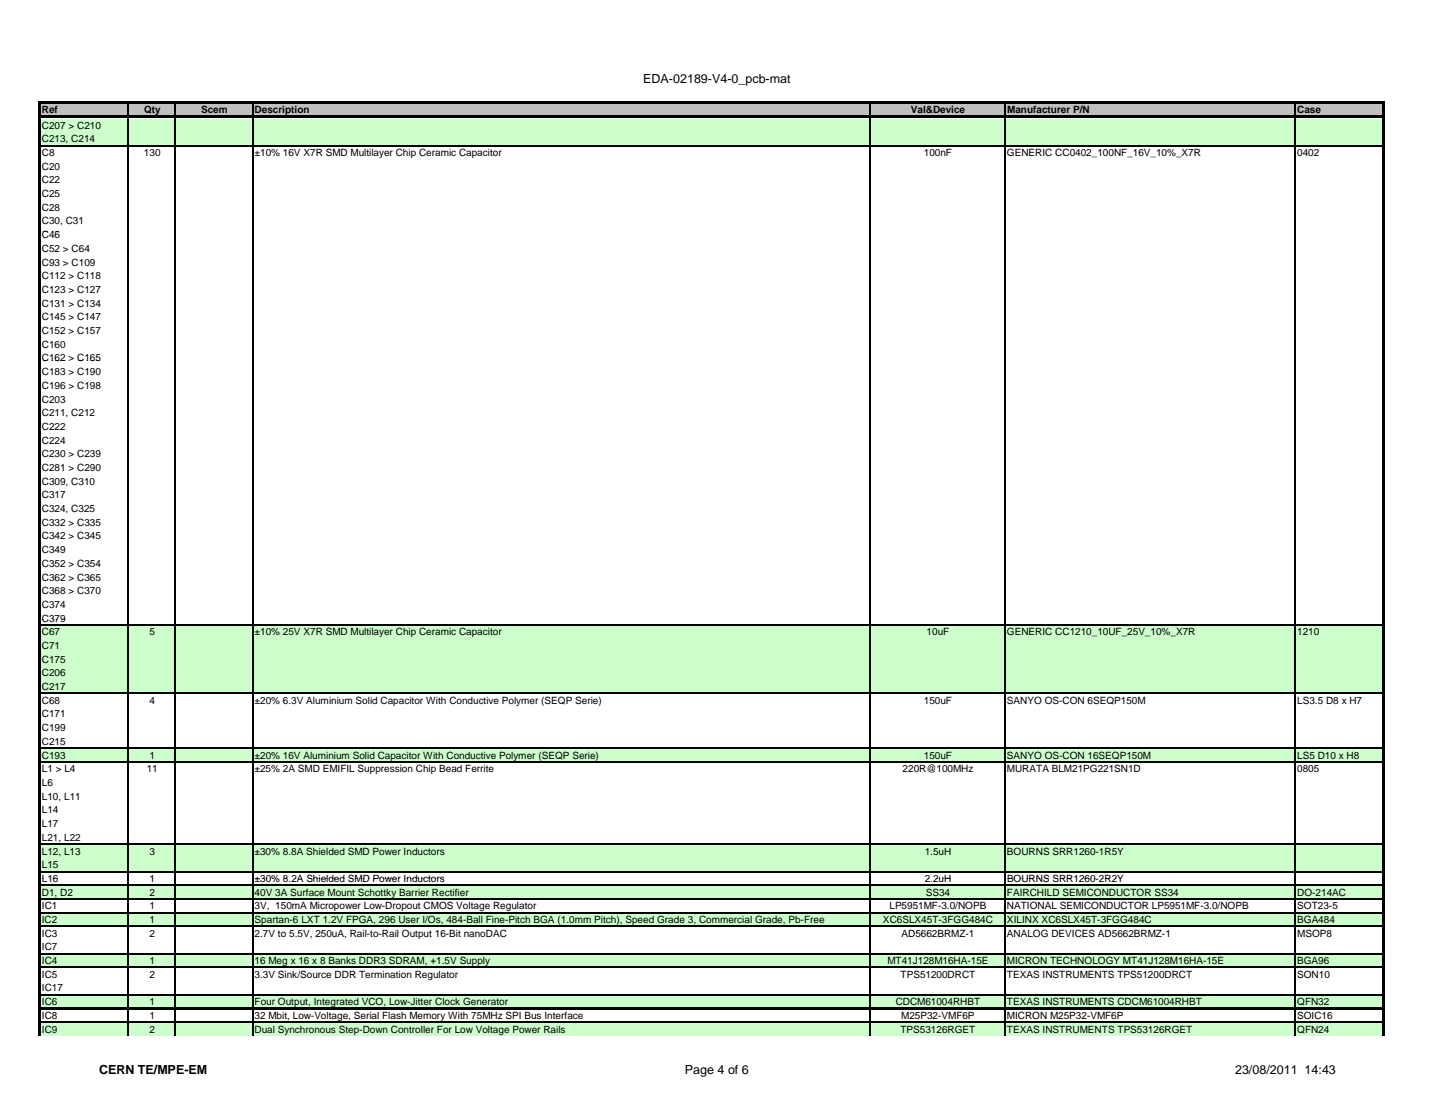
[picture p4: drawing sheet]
<svg xmlns="http://www.w3.org/2000/svg" width="279mm" height="216mm" viewBox="0 0 279 216" stroke-linecap="round" stroke-linejoin="round" font-family="sans-serif">
<defs><g id="words">
<g font-size="2.4">
<text x="125.2" y="16.2">EDA-02189-V4-0_pcb-mat</text>
<text x="19.3" y="209.1">CERN TE/MPE-EM</text>
<text x="133.4" y="209.1">Page 4 of 6</text>
<text x="240.5" y="209.1">23/08/2011 14:43</text>
</g>
<g font-size="1.9">
<text x="8.1" y="22.1">Ref</text>
<text x="28" y="22.1">Qty</text>
<text x="39.2" y="22.1">Scem</text>
<text x="49.6" y="22.1">Description</text>
<text x="177.4" y="22.1">Val&amp;Device</text>
<text x="196.1" y="22.1">Manufacturer P/N</text>
<text x="252.6" y="22.1">Case</text>
<text x="8.1" y="25">C207 &gt; C210</text>
<text x="8.1" y="27.7">C213, C214</text>
<text x="8.1" y="30.4">C8</text>
<text x="8.1" y="33">C20</text>
<text x="8.1" y="35.7">C22</text>
<text x="28" y="30.4">130</text>
<text x="49.6" y="30.4">±10% 16V X7R SMD Multilayer Chip Ceramic Capacitor</text>
<text x="179.9" y="30.4">100nF</text>
<text x="196.1" y="30.4">GENERIC CC0402_100NF_16V_10%_X7R</text>
<text x="252.6" y="30.4">0402</text>
<text x="8.1" y="38.4">C25</text>
<text x="8.1" y="41">C28</text>
<text x="8.1" y="43.7">C30, C31</text>
<text x="8.1" y="46.4">C46</text>
<text x="8.1" y="49">C52 &gt; C64</text>
<text x="8.1" y="51.7">C93 &gt; C109</text>
<text x="8.1" y="54.4">C112 &gt; C118</text>
<text x="8.1" y="57">C123 &gt; C127</text>
<text x="8.1" y="59.7">C131 &gt; C134</text>
<text x="8.1" y="62.4">C145 &gt; C147</text>
<text x="8.1" y="65">C152 &gt; C157</text>
<text x="8.1" y="67.7">C160</text>
<text x="8.1" y="70.4">C162 &gt; C165</text>
<text x="8.1" y="73">C183 &gt; C190</text>
<text x="8.1" y="75.7">C196 &gt; C198</text>
<text x="8.1" y="78.4">C203</text>
<text x="8.1" y="81">C211, C212</text>
<text x="8.1" y="83.7">C222</text>
<text x="8.1" y="86.4">C224</text>
<text x="8.1" y="89">C230 &gt; C239</text>
<text x="8.1" y="91.7">C281 &gt; C290</text>
<text x="8.1" y="94.4">C309, C310</text>
<text x="8.1" y="97">C317</text>
<text x="8.1" y="99.7">C324, C325</text>
<text x="8.1" y="102.4">C332 &gt; C335</text>
<text x="8.1" y="105">C342 &gt; C345</text>
<text x="8.1" y="107.7">C349</text>
<text x="8.1" y="110.4">C352 &gt; C354</text>
<text x="8.1" y="113">C362 &gt; C365</text>
<text x="8.1" y="115.7">C368 &gt; C370</text>
<text x="8.1" y="118.4">C374</text>
<text x="8.1" y="121">C379</text>
<text x="8.1" y="123.7">C67</text>
<text x="29.1" y="123.7">5</text>
<text x="49.6" y="123.7">±10% 25V X7R SMD Multilayer Chip Ceramic Capacitor</text>
<text x="180.4" y="123.7">10uF</text>
<text x="196.1" y="123.7">GENERIC CC1210_10UF_25V_10%_X7R</text>
<text x="252.6" y="123.7">1210</text>
<text x="8.1" y="126.3">C71</text>
<text x="8.1" y="129">C175</text>
<text x="8.1" y="131.7">C206</text>
<text x="8.1" y="134.3">C217</text>
<text x="8.1" y="137">C68</text>
<text x="29.1" y="137">4</text>
<text x="49.6" y="137">±20% 6.3V Aluminium Solid Capacitor With Conductive Polymer (SEQP Serie)</text>
<text x="179.9" y="137">150uF</text>
<text x="196.1" y="137">SANYO OS-CON 6SEQP150M</text>
<text x="252.6" y="137">LS3.5 D8 x H7</text>
<text x="8.1" y="139.7">C171</text>
<text x="8.1" y="142.3">C199</text>
<text x="8.1" y="145">C215</text>
<text x="8.1" y="147.7">C193</text>
<text x="29.1" y="147.7">1</text>
<text x="49.6" y="147.7">±20% 16V Aluminium Solid Capacitor With Conductive Polymer (SEQP Serie)</text>
<text x="179.9" y="147.7">150uF</text>
<text x="196.1" y="147.7">SANYO OS-CON 16SEQP150M</text>
<text x="252.6" y="147.7">LS5 D10 x H8</text>
<text x="8.1" y="150.4">L1 &gt; L4</text>
<text x="8.1" y="153">L6</text>
<text x="8.1" y="155.7">L10, L11</text>
<text x="28.6" y="150.4">11</text>
<text x="49.6" y="150.4">±25% 2A SMD EMIFIL Suppression Chip Bead Ferrite</text>
<text x="175.7" y="150.4">220R@100MHz</text>
<text x="196.1" y="150.4">MURATA BLM21PG221SN1D</text>
<text x="252.6" y="150.4">0805</text>
<text x="8.1" y="158.4">L14</text>
<text x="8.1" y="161">L17</text>
<text x="8.1" y="163.7">L21, L22</text>
<text x="8.1" y="166.4">L12, L13</text>
<text x="29.1" y="166.4">3</text>
<text x="49.6" y="166.4">±30% 8.8A Shielded SMD Power Inductors</text>
<text x="180" y="166.4">1.5uH</text>
<text x="196.1" y="166.4">BOURNS SRR1260-1R5Y</text>
<text x="8.1" y="169">L15</text>
<text x="8.1" y="171.7">L16</text>
<text x="29.1" y="171.7">1</text>
<text x="49.6" y="171.7">±30% 8 2A Shielded SMD Power Inductors</text>
<text x="49.6" y="171.7">±30% 8.2A Shielded SMD Power Inductors</text>
<text x="180" y="171.7">2 2uH</text>
<text x="181.1" y="171.7">.</text>
<text x="196.1" y="171.7">BOURNS SRR1260 2R2Y</text>
<text x="196.1" y="171.7">BOURNS SRR1260-2R2Y</text>
<text x="8.1" y="174.3">D1, D2</text>
<text x="8.1" y="177">IC1</text>
<text x="8.1" y="179.7">IC2</text>
<text x="29.1" y="179.7">1</text>
<text x="29.1" y="177">1</text>
<text x="29.1" y="174.3">2</text>
<text x="49.6" y="179.7">Spartan-6 LXT 1.2V FPGA, 296 User I/Os, 484-Ball Fine-Pitch BGA (1.0mm Pitch), Speed Grade 3, Commercial Grade, Pb-Free</text>
<text x="49.6" y="177">3V, 150mA Micropower Low-Dropout CMOS Voltage Regulator</text>
<text x="49.6" y="174.3">40V 3A Surface Mount Schottky Barrier Rectifier</text>
<text x="171.9" y="179.7">XC6SLX45T-3FGG484C</text>
<text x="173.2" y="177">LP5951MF-3.0/NOPB</text>
<text x="180.3" y="174.3">SS34</text>
<text x="196.1" y="177">NATIONAL SEMICONDUCTOR LP5951MF-3.0/NOPB</text>
<text x="196.1" y="179.7">XILINX XC6SLX45T-3FGG484C</text>
<text x="196.1" y="174.3">FAIRCHILD SEMICONDUCTOR SS34</text>
<text x="252.6" y="179.7">BGA484</text>
<text x="252.6" y="177">SOT23-5</text>
<text x="252.6" y="174.3">DO-214AC</text>
<text x="8.1" y="182.4">IC3</text>
<text x="8.1" y="185">IC7</text>
<text x="29.1" y="182.4">2</text>
<text x="49.6" y="182.4">2.7V to 5.5V, 250uA, Rail-to-Rail Output 16-Bit nanoDAC</text>
<text x="175.5" y="182.4">AD5662BRMZ-1</text>
<text x="196.1" y="182.4">ANALOG DEVICES AD5662BRMZ-1</text>
<text x="252.6" y="182.4">MSOP8</text>
<text x="8.1" y="187.7">IC4</text>
<text x="8.1" y="190.4">IC5</text>
<text x="29.1" y="187.7">1</text>
<text x="29.1" y="190.4">2</text>
<text x="49.6" y="187.7">16 Meg x 16 x 8 Banks DDR3 SDRAM, +1.5V Supply</text>
<text x="49.6" y="190.4">3.3V Sink/Source DDR Termination Regulator</text>
<text x="172.8" y="187.7">MT41J128M16HA-15E</text>
<text x="175.3" y="190.4">TPS51200DRCT</text>
<text x="196" y="187.7">MICRON TECHNOLOGY MT41J128M16HA-15E</text>
<text x="196.1" y="190.4">TEXAS INSTRUMENTS TPS51200DRCT</text>
<text x="252.6" y="187.7">BGA96</text>
<text x="252.6" y="190.4">SON10</text>
<text x="8.1" y="193">IC17</text>
<text x="8.1" y="195.7">IC6</text>
<text x="29.1" y="195.7">1</text>
<text x="49.6" y="195.7">Four Output, Integrated VCO, Low-Jitter Clock Generator</text>
<text x="174.4" y="195.7">CDCM61004RHBT</text>
<text x="196.1" y="195.7">TEXAS INSTRUMENTS CDCM61004RHBT</text>
<text x="252.6" y="195.7">QFN32</text>
<text x="8.1" y="198.4">IC8</text>
<text x="8.1" y="201">IC9</text>
<text x="29.1" y="198.4">1</text>
<text x="29.1" y="201">2</text>
<text x="49.6" y="198.4">32 Mbit, Low-Voltage, Serial Flash Memory With 75MHz SPI Bus Interface</text>
<text x="49.6" y="201">Dual Synchronous Step-Down Controller For Low Voltage Power Rails</text>
<text x="175.3" y="201">TPS53126RGET</text>
<text x="175.5" y="198.4">M25P32-VMF6P</text>
<text x="196" y="198.4">MICRON M25P32-VMF6P</text>
<text x="196.1" y="201">TEXAS INSTRUMENTS TPS53126RGET</text>
<text x="252.6" y="198.4">SOIC16</text>
<text x="252.6" y="201">QFN24</text>
</g>
</g></defs>
<path d="M7.9 20h261.5v2.8h-261.5z" fill="#c0c0c0"/>
<path d="M25 20.2v2.3M34.1 20.2v2.3M49.2 20.2v2.3M169.4 20.2v2.3M195.7 20.2v2.3M252.2 20.2v2.3" fill="none" stroke="#000" stroke-width=".23"/>
<path d="M7.5 19.7h.5v3.4h-.5zM8 19.7h261.6v.5h-261.6zM8 22.5h261.6v.5h-261.6zM24.9 23h.2v.1h-.2zM34 23h.2v.1h-.2zM49.1 23h.2v.1h-.2zM169.2 23h.3v.1h-.3zM195.6 23h.2v.1h-.2zM252.1 23h.2v.1h-.2zM269.2 20.2h.4v2.9h-.4z" fill="#000"/>
<path d="M7.9 23.1h261.5v5.2h-261.5z" fill="#cfc"/>
<path d="M7.5 23h.5v22h-.5zM269.2 23h.4v22h-.4zM7.5 45h.5v25.2h-.5zM269.2 45h.4v25.2h-.4zM7.5 70.2h.5v25.2h-.5zM269.2 70.2h.4v25.2h-.4zM7.5 95.4h.5v25.2h-.5zM269.2 95.4h.4v25.2h-.4z" fill="#000"/>
<path d="M8 28.3h261.2M25 23v97.6M34.1 23v97.6M49.2 23v97.6M169.4 23v97.6M195.7 23v97.6M252.2 23v97.6" fill="none" stroke="#000" stroke-width=".23"/>
<path d="M7.9 121.6h261.5v13.4h-261.5z" fill="#cfc"/>
<path d="M7.9 145.7h261.5" fill="none" stroke="#cfc" stroke-width=".19"/>
<path d="M7.5 120.6h.5v25.2h-.5zM269.2 120.6h.4v25.2h-.4z" fill="#000"/>
<path d="M8 121.7h261.2M8 135h261.2M25 120.6v25.2M34.1 120.6v25.2M49.2 120.6v25.2M169.4 120.6v25.2M195.7 120.6v25.2M252.2 120.6v25.2M8 145.7h261.2" fill="none" stroke="#000" stroke-width=".23"/>
<g fill="#cfc">
<path d="M7.9 145.8h261.5v2.6h-261.5z"/>
<path d="M7.9 164.3h261.5v5.4h-261.5z"/>
</g>
<path d="M7.5 145.8h.5v25.2h-.5zM269.2 145.8h.4v25.2h-.4z" fill="#000"/>
<path d="M8 148.3h261.2M25 145.8v25.2M34.1 145.8v25.2M49.2 145.8v25.2M169.4 145.8v25.2M195.7 145.8v25.2M252.2 145.8v25.2M8 164.3h261.2M8 169.7h261.2" fill="none" stroke="#000" stroke-width=".23"/>
<g fill="#cfc">
<path d="M7.9 172.3h261.5v2.7h-261.5z"/>
<path d="M7.9 177.7h261.5v2.6h-261.5z"/>
<path d="M7.9 185.7h261.5v2.6h-261.5z"/>
<path d="M7.9 193.7h261.5v2.6h-261.5z"/>
</g>
<path d="M7.5 171h.5v25.3h-.5zM269.2 171h.4v25.3h-.4z" fill="#000"/>
<g fill="none" stroke="#000" stroke-width=".23">
<path d="M8 172.3h261.2M8 175h261.2M8 177.7h261.2M25 171v25.3M34.1 171v25.3M49.2 171v25.3M169.4 171v25.3M195.7 171v25.3M252.2 171v25.3M8 180.3h261.2M8 185.7h261.2M8 188.3h261.2"/>
<path d="M8 193.7h261.2"/>
</g>
<path d="M8 196.2h261.2" fill="none" stroke="#000" stroke-width=".19"/>
<path d="M7.9 196.3h261.5" fill="none" stroke="#cfc" stroke-width=".19"/>
<path d="M7.9 199h261.5v2.7h-261.5z" fill="#cfc"/>
<path d="M7.5 196.3h.5v5.4h-.5zM269.2 196.3h.4v5.4h-.4z" fill="#000"/>
<path d="M8 199h261.2M25 196.3v5.4M34.1 196.3v5.4M49.2 196.3v5.4M169.4 196.3v5.4M195.7 196.3v5.4M252.2 196.3v5.4" fill="none" stroke="#000" stroke-width=".23"/>
<path d="M8 196.4h261.2" fill="none" stroke="#000" stroke-width=".21"/>
<use href="#words"/>
</svg>
